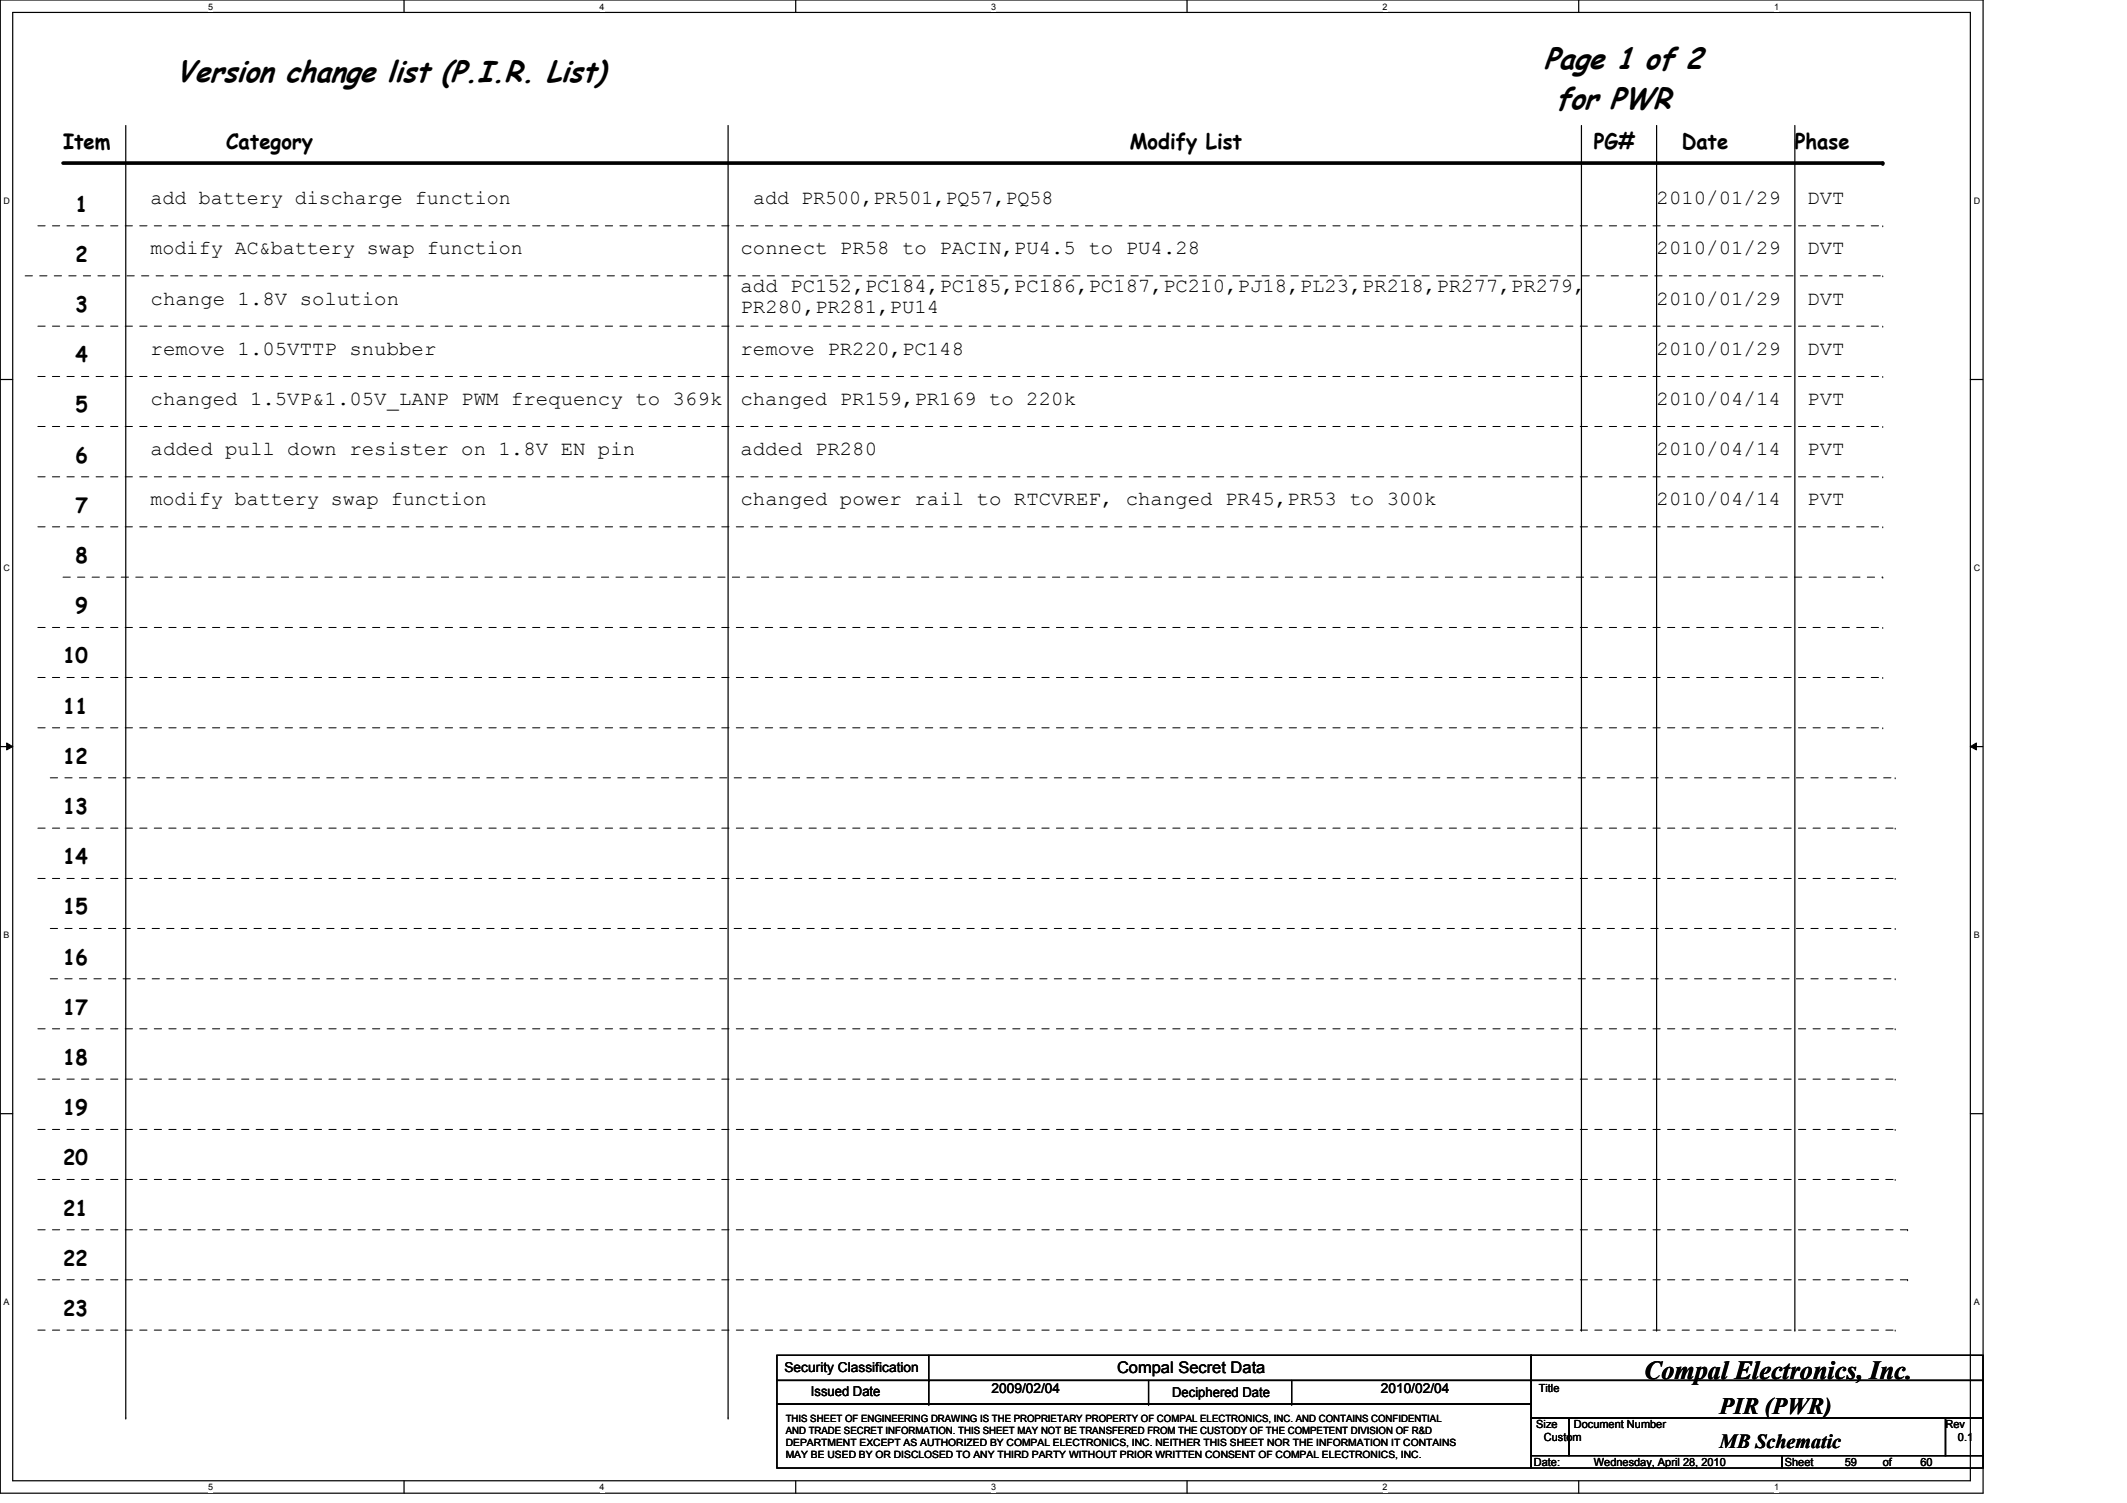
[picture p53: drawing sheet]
<svg xmlns="http://www.w3.org/2000/svg" width="297mm" height="210mm" viewBox="0 0 297 210" stroke-linecap="round" stroke-linejoin="round" font-family="sans-serif">
<defs><g id="words">
<g font-size="4.2">
<text x="24.6" y="11.4">Version change list (P.I.R. List)</text>
<text x="215.6" y="9.7">Page 1 of 2</text>
<text x="217.3" y="15.2">for PWR</text>
</g>
<text font-size="3.6" x="229.6" y="192.6">Compal Electronics, Inc.</text>
<text font-size="3.3" x="240.1" y="197.5">PIR (PWR)</text>
<g font-size="3">
<text x="8.8" y="20.8">Item</text>
<text x="31.6" y="20.8">Category</text>
<text x="157.8" y="20.8">Modify List</text>
<text x="222.6" y="20.8">PG#</text>
<text x="234.9" y="20.8">Date</text>
<text x="250.7" y="20.8">Phase</text>
<text x="10.5" y="29.5">1</text>
<text x="10.5" y="36.5">2</text>
<text x="10.5" y="43.6">3</text>
<text x="10.5" y="50.5">4</text>
<text x="10.5" y="57.6">5</text>
<text x="10.5" y="64.6">6</text>
<text x="10.5" y="71.6">7</text>
<text x="10.5" y="78.6">8</text>
<text x="10.5" y="85.6">9</text>
<text x="8.8" y="92.6">10</text>
<text x="8.8" y="99.7">11</text>
<text x="8.8" y="106.6">12</text>
<text x="8.8" y="113.7">13</text>
<text x="8.8" y="120.6">14</text>
<text x="8.8" y="127.7">15</text>
<text x="8.8" y="134.7">16</text>
<text x="8.8" y="141.7">17</text>
<text x="8.8" y="148.7">18</text>
<text x="8.8" y="155.7">19</text>
<text x="8.8" y="162.7">20</text>
<text x="8.8" y="169.8">21</text>
<text x="8.8" y="176.7">22</text>
<text x="8.8" y="183.8">23</text>
</g>
<g font-size="2.8">
<text x="21" y="28.5">add battery discharge function</text>
<text x="105.2" y="28.5">add PR500,PR501,PQ57,PQ58</text>
<text x="231.3" y="28.5">2010/01/29</text>
<text x="252.4" y="28.5">DVT</text>
<text x="21" y="35.5">modify AC&amp;battery swap function</text>
<text x="103.4" y="35.5">connect PR58 to PACIN,PU4.5 to PU4.28</text>
<text x="231.3" y="35.5">2010/01/29</text>
<text x="252.4" y="35.5">DVT</text>
<text x="103.4" y="40.8">add PC152,PC184,PC185,PC186,PC187,PC210,PJ18,PL23,PR218,PR277,PR279,</text>
<text x="21" y="42.5">change 1.8V solution</text>
<text x="103.4" y="43.8">PR280,PR281,PU14</text>
<text x="231.3" y="42.5">2010/01/29</text>
<text x="252.4" y="42.5">DVT</text>
<text x="21" y="49.5">remove 1.05VTTP snubber</text>
<text x="103.4" y="49.5">remove PR220,PC148</text>
<text x="231.3" y="49.5">2010/01/29</text>
<text x="252.4" y="49.5">DVT</text>
<text x="21" y="56.6">changed 1.5VP&amp;1.05V_LANP PWM frequency to 369k</text>
<text x="103.4" y="56.6">changed PR159,PR169 to 220k</text>
<text x="231.3" y="56.6">2010/04/14</text>
<text x="252.4" y="56.6">PVT</text>
<text x="21" y="63.6">added pull down resister on 1.8V EN pin</text>
<text x="103.4" y="63.6">added PR280</text>
<text x="231.3" y="63.6">2010/04/14</text>
<text x="252.4" y="63.6">PVT</text>
<text x="21" y="70.6">modify battery swap function</text>
<text x="103.4" y="70.6">changed power rail to RTCVREF, changed PR45,PR53 to 300k</text>
<text x="231.3" y="70.6">2010/04/14</text>
<text x="252.4" y="70.6">PVT</text>
<text x="240.1" y="202.3">MB Schematic</text>
</g>
<text font-size="2.2" x="156" y="191.8">Compal Secret Data</text>
<g font-size="1.9">
<text x="109.6" y="191.6">Security Classification</text>
<text x="113.2" y="195">Issued Date</text>
<text x="138.5" y="194.5">2009/02/04</text>
<text x="163.7" y="195.2">Deciphered Date</text>
<text x="192.8" y="194.5">2010/02/04</text>
</g>
<g font-size="1.6">
<text x="214.9" y="194.4">Title</text>
<text x="214.5" y="199.5">Size</text>
<text x="215.6" y="201.2">Custom</text>
<text x="219.8" y="199.5">Document Number</text>
<text x="271.7" y="199.5">Rev</text>
<text x="273.4" y="201.2">0.1</text>
<text x="214.2" y="204.7">Date:</text>
<text x="222.6" y="204.7">Wednesday, April 28, 2010</text>
<text x="249.3" y="204.7">Sheet</text>
<text x="257.6" y="204.7">59</text>
<text x="262.9" y="204.7">of</text>
<text x="268.2" y="204.7">60</text>
</g>
<g font-size="1.4">
<text x="109.7" y="198.6">THIS SHEET OF ENGINEERING DRAWING IS THE PROPRIETARY PROPERTY OF COMPAL ELECTRONICS, INC. AND CONTAINS CONFIDENTIAL</text>
<text x="109.7" y="200.3">AND TRADE SECRET INFORMATION. THIS SHEET MAY NOT BE TRANSFERED FROM THE CUSTODY OF THE COMPETENT DIVISION OF R&amp;D</text>
<text x="109.7" y="201.9">DEPARTMENT EXCEPT AS AUTHORIZED BY COMPAL ELECTRONICS, INC. NEITHER THIS SHEET NOR THE INFORMATION IT CONTAINS</text>
<text x="109.7" y="203.6">MAY BE USED BY OR DISCLOSED TO ANY THIRD PARTY WITHOUT PRIOR WRITTEN CONSENT OF COMPAL ELECTRONICS, INC.</text>
</g>
<g font-size="1.3">
<text x="29.1" y="1.4">5</text>
<text x="83.7" y="1.4">4</text>
<text x="138.4" y="1.4">3</text>
<text x="193.1" y="1.4">2</text>
<text x="247.8" y="1.4">1</text>
<text x=".5" y="28.5">D</text>
<text x="275.6" y="28.5">D</text>
<text x=".5" y="79.8">C</text>
<text x="275.6" y="79.8">C</text>
<text x=".5" y="131">B</text>
<text x="275.6" y="131">B</text>
<text x=".5" y="182.3">A</text>
<text x="275.6" y="182.3">A</text>
<text x="29.1" y="208.2">5</text>
<text x="83.7" y="208.2">4</text>
<text x="138.4" y="208.2">3</text>
<text x="193.1" y="208.2">2</text>
<text x="247.8" y="208.2">1</text>
</g>
</g></defs>
<path d="M0 0h276.9v208.5h-276.9zM1.8 1.7h273.4v205.1h-273.4z" fill="none" stroke="#000" stroke-width=".17"/>
<g fill="#fff">
<path d="M29.1 .2h.7v1.4h-.7z"/>
<path d="M29.1 207h.7v1.4h-.7z"/>
</g>
<path d="M56.4 0v1.7M56.4 206.8v1.7" fill="none" stroke="#000" stroke-width=".17"/>
<g fill="#fff">
<path d="M83.7 .2h.7v1.4h-.7z"/>
<path d="M83.7 207h.7v1.4h-.7z"/>
</g>
<path d="M111.1 0v1.7M111.1 206.8v1.7" fill="none" stroke="#000" stroke-width=".17"/>
<g fill="#fff">
<path d="M138.4 .2h.7v1.4h-.7z"/>
<path d="M138.4 207h.7v1.4h-.7z"/>
</g>
<path d="M165.8 0v1.7M165.8 206.8v1.7" fill="none" stroke="#000" stroke-width=".17"/>
<g fill="#fff">
<path d="M193.1 .2h.7v1.4h-.7z"/>
<path d="M193.1 207h.7v1.4h-.7z"/>
</g>
<path d="M220.5 0v1.7M220.5 206.8v1.7" fill="none" stroke="#000" stroke-width=".17"/>
<g fill="#fff">
<path d="M247.8 .2h.7v1.4h-.7z"/>
<path d="M247.8 207h.7v1.4h-.7z"/>
<path d="M.5 27.3h.9v1.4h-.9z"/>
<path d="M275.6 27.3h.9v1.4h-.9z"/>
<path d="M.5 78.6h.9v1.4h-.9z"/>
<path d="M275.6 78.6h.9v1.4h-.9z"/>
</g>
<path d="M0 53h1.8M275.2 53h1.7" fill="none" stroke="#000" stroke-width=".17"/>
<g fill="#fff">
<path d="M.5 129.9h.8v1.4h-.8z"/>
<path d="M275.6 129.9h.8v1.4h-.8z"/>
</g>
<path d="M0 104.3h1.8M275.2 104.3h1.7" fill="none" stroke="#000" stroke-width=".17"/>
<path d="M.9 103.8l.9 .5-.9 .4zM275.2 104.3l.8-.5v.9z" fill="#000"/>
<path d="M.9 103.8l.9 .5-.9 .4zM275.2 104.3l.8-.5v.9z" fill="none" stroke="#000" stroke-width=".14"/>
<g fill="#fff">
<path d="M.5 181.1h.8v1.4h-.8z"/>
<path d="M275.6 181.1h.8v1.4h-.8z"/>
</g>
<g fill="none" stroke="#000" stroke-width=".17">
<path d="M17.6 17.5v180.5M101.7 17.5v180.5M220.8 17.5v168.3M231.3 17.5v168.3M250.7 17.5v168.3M0 155.5h1.8M275.2 155.5h1.7M17.6 198h.1M101.7 198h.1M108.5 189.3h105.3v3.5h-105.3zM108.5 192.8h105.3v3.3h-105.3zM108.5 196.1h105.3v8.9h-105.3z"/>
<path d="M129.7 192.8h.1M129.7 196.1h.1M129.7 189.3v6.8M160.4 196.1h.1M160.4 192.8v3.3M180.4 196.1h.1M180.4 192.8v3.3M213.8 189.3h63.1v3.5h-63.1zM213.8 192.8h63.1v5.2h-63.1zM213.8 198h5.3v5.3h-5.3zM219.1 198h52.6v5.3h-52.6zM220.8 185.8h.1"/>
<path d="M231.3 185.8h.1M250.7 185.8h.1M271.7 198h5.2v5.3h-5.2zM213.8 203.3h35.1v1.7h-35.1zM248.9 203.3h28v1.7h-28z"/>
</g>
<path d="M8.8 22.8h254.1" fill="none" stroke="#000" stroke-width=".51"/>
<circle cx="262.9" cy="22.8" r=".25" fill="#000"/>
<g fill="none" stroke="#000" stroke-width=".14" stroke-dasharray="1 1 1 1 1 1 1 1">
<path d="M3.5 38.5h259.4M5.3 31.5h257.6M262.9 31.5h.1M262.9 38.5h.1M5.3 45.6h257.6M5.3 52.6h257.6M5.3 59.6h257.6M262.9 45.6h.1M262.9 52.6h.1M262.9 59.6h.1M5.3 66.6h257.6M5.3 73.6h257.6"/>
<path d="M262.9 66.6h.1M262.9 73.6h.1M5.3 87.6h257.6M5.3 94.6h257.6M8.8 80.6h254.1M262.9 80.6h.1M262.9 87.6h.1M262.9 94.6h.1M5.3 101.6h257.6M5.3 115.7h259.4M7 108.6h257.7M262.9 101.6h.1"/>
<path d="M264.7 108.6h.1M264.7 115.7h.1M5.3 122.7h259.4M7 129.7h257.7M7 136.7h257.7M264.7 122.7h.1M264.7 129.7h.1M264.7 136.7h.1M5.3 143.7h259.4M5.3 150.7h259.4M5.3 157.7h259.4M264.7 143.7h.1"/>
<path d="M264.7 150.7h.1M264.7 157.7h.1M5.3 178.7h261.1M5.3 164.7h259.4M5.3 171.7h261.1M264.7 164.7h.1M266.4 178.7h.1M266.4 171.7h.1M5.3 185.8h259.4M264.7 185.8h.1"/>
</g>
<use href="#words"/>
</svg>
